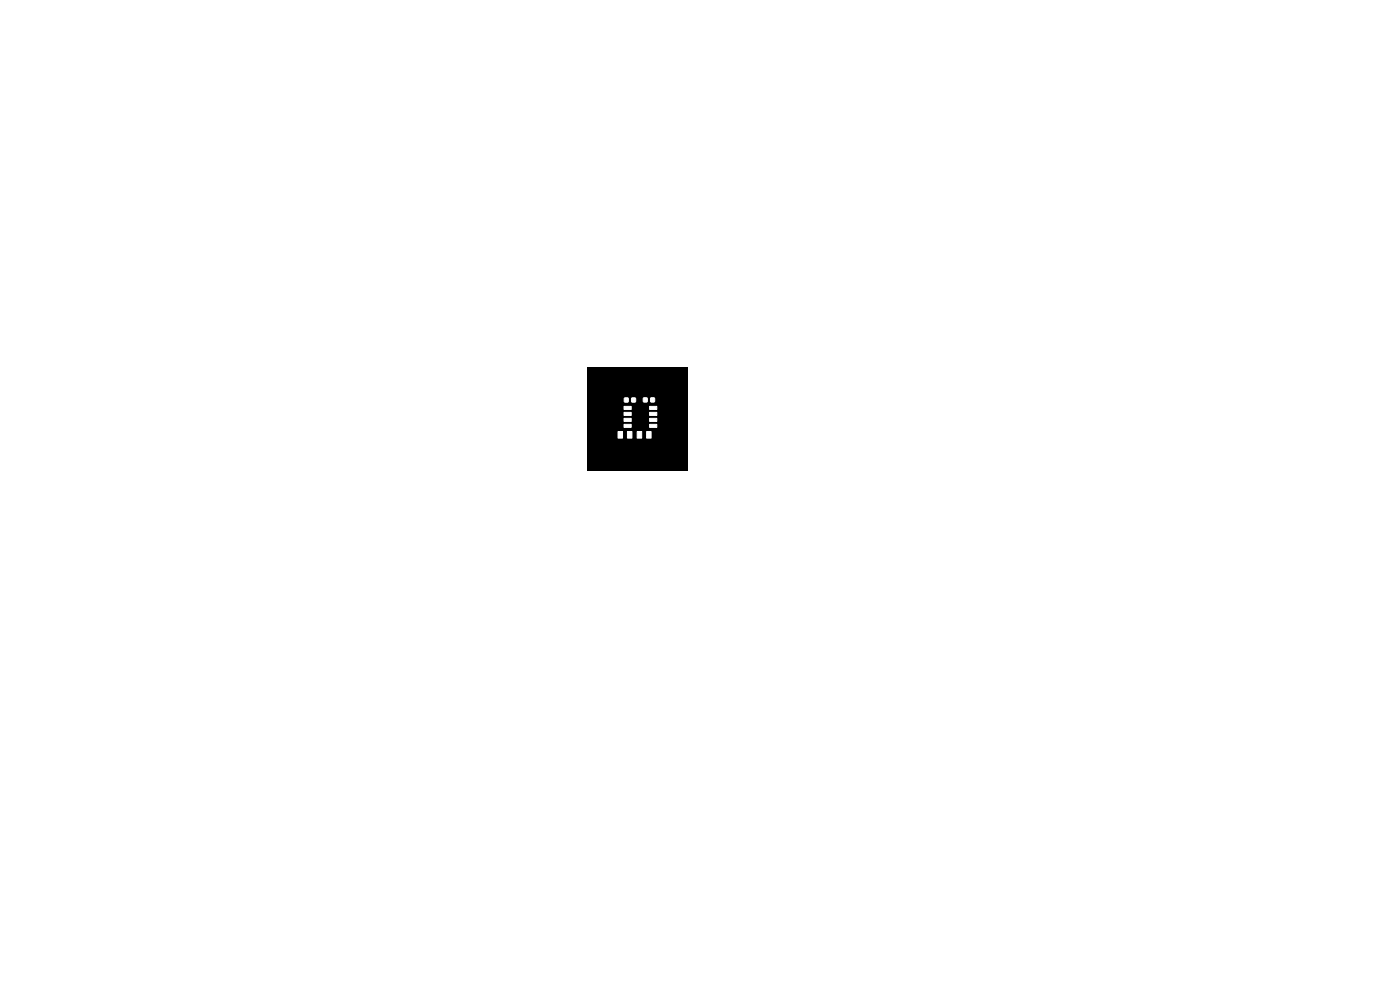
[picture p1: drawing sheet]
<svg xmlns="http://www.w3.org/2000/svg" width="297mm" height="210mm" viewBox="0 0 297 210" stroke-linecap="round" stroke-linejoin="round" font-family="sans-serif">
<path d="M124.5 77.9h21.4v21.9h-21.4z" fill="#000"/>
<g fill="#fff" stroke="#fff" stroke-width=".21">
<path d="M132.5 84.4h.7v.9h-.7z"/>
<path d="M134 84.4h.8v.9h-.8z"/>
<path d="M137.2 91.5h.9v1.4h-.9z"/>
<path d="M135.2 91.5h.9v1.4h-.9z"/>
<path d="M132.4 86.2h1.5v.7h-1.5z"/>
<path d="M132.4 87.5h1.5v.6h-1.5z"/>
<path d="M132.4 88.7h1.5v.7h-1.5z"/>
<path d="M132.4 90h1.5v.7h-1.5z"/>
<path d="M137.8 90h1.5v.7h-1.5z"/>
<path d="M137.8 88.7h1.5v.7h-1.5z"/>
<path d="M137.8 87.5h1.5v.6h-1.5z"/>
<path d="M137.8 86.2h1.5v.7h-1.5z"/>
<path d="M138.1 84.4h.7v.8h-.7z"/>
<path d="M136.5 84.4h.8v.8h-.8z"/>
<path d="M131.1 91.5h1v1.4h-1z"/>
<path d="M133.1 91.5h1v1.4h-1z"/>
</g>
</svg>
